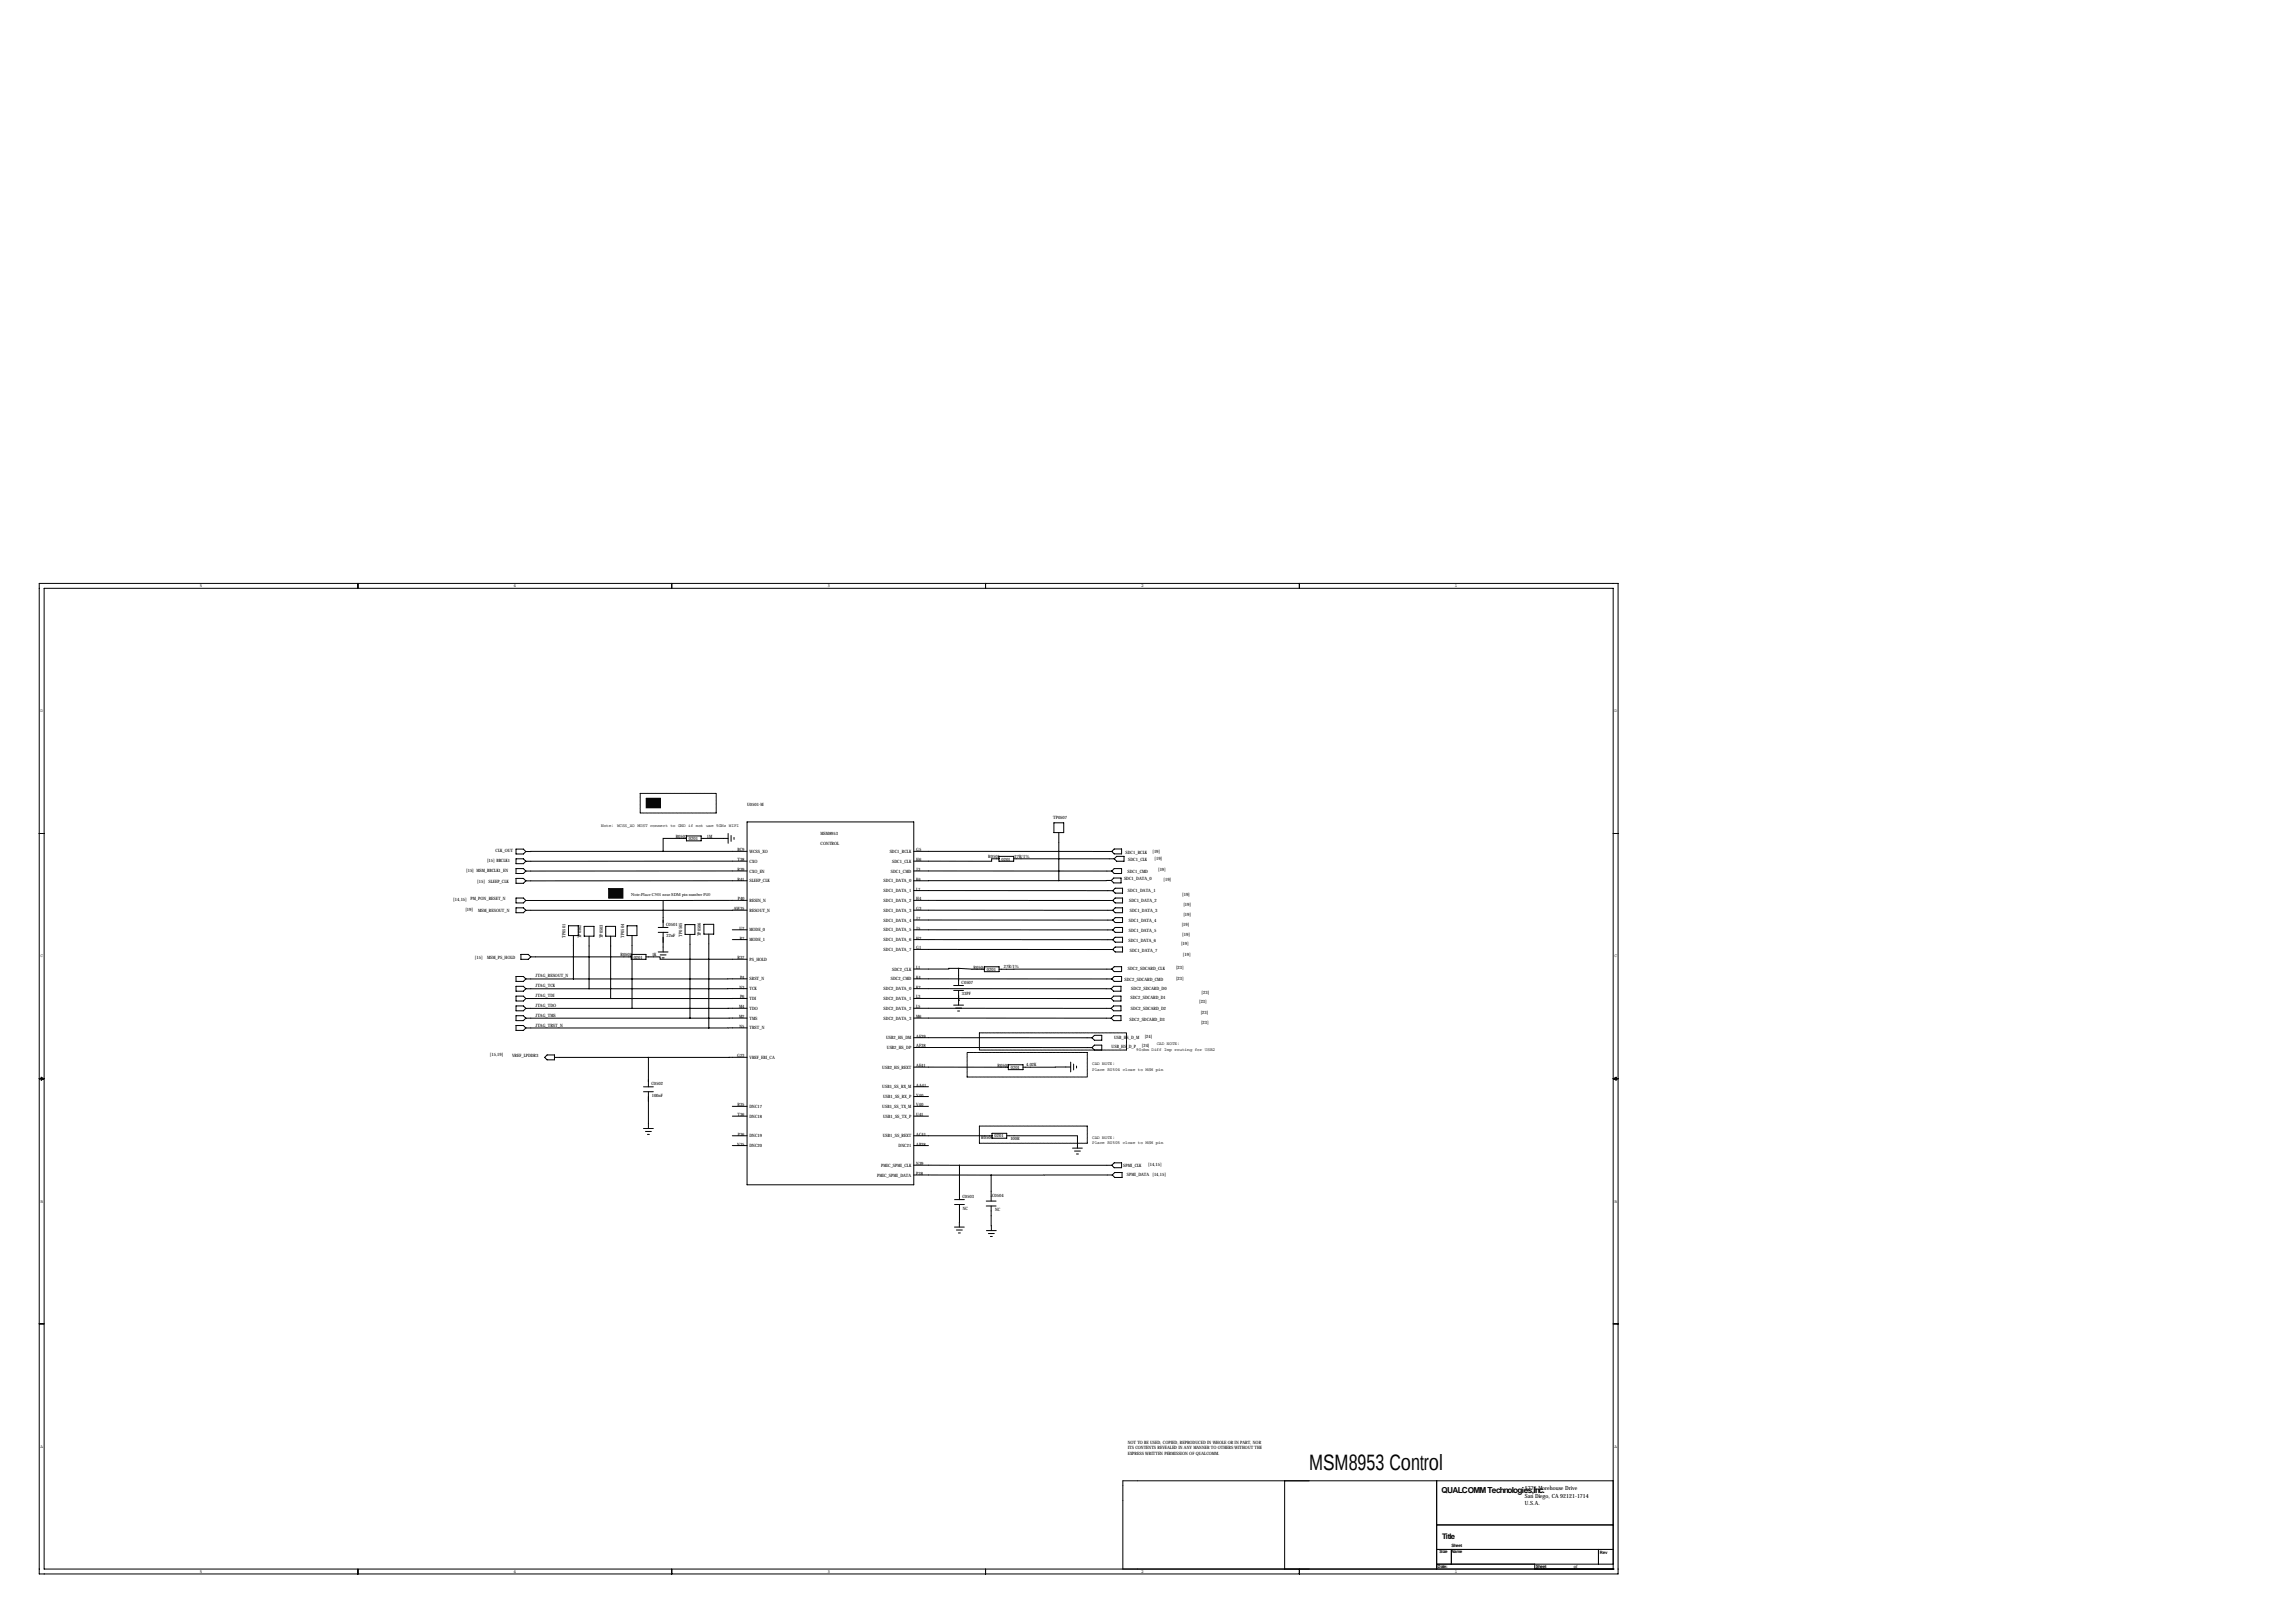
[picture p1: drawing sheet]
<svg xmlns="http://www.w3.org/2000/svg" width="1189mm" height="841mm" viewBox="0 0 1189 841" stroke-linecap="round" stroke-linejoin="round" font-family="sans-serif">
<defs><g id="words">
<text font-size="11.5" x="678" y="761">MSM8953 Control</text>
<text font-size="4.3" x="747" y="773">QUALCOMM Technologies,Inc.</text>
<text font-size="4" x="747" y="797">Title</text>
<g font-size="3">
<text x="790" y="772">5775 Morehouse Drive</text>
<text x="790" y="776">San Diego, CA 92121-1714</text>
<text x="790" y="779">U.S.A.</text>
</g>
<g font-size="2.3">
<text x="103" y="304">5</text>
<text x="266" y="304">4</text>
<text x="429" y="304">3</text>
<text x="591" y="304">2</text>
<text x="754" y="304">1</text>
<text x="21" y="369">D</text>
<text x="836" y="369">D</text>
<text x="387" y="417">U0501-M</text>
<text x="546" y="424">TP0507</text>
<text x="311" y="428">Note:</text>
<text x="320" y="428">WCSS_XO MUST connect to GND if not use 5GHz WIFI</text>
<text x="350" y="434">R0502</text>
<text x="357" y="435">0201</text>
<text x="366" y="434">1M</text>
<text x="425" y="438">CONTROL</text>
<text x="425" y="433">MSM8953</text>
<text x="257" y="441">CLK_OUT</text>
<text x="382" y="441">BC9</text>
<text x="388" y="442">WCSS_XO</text>
<text x="461" y="442">SDC1_RCLK</text>
<text x="475" y="441">G5</text>
<text x="583" y="442">SDC1_RCLK</text>
<text x="597" y="442">[19]</text>
<text x="252" y="446">[15] BBCLK1</text>
<text x="382" y="446">T38</text>
<text x="388" y="447">CXO</text>
<text x="462" y="447">SDC1_CLK</text>
<text x="475" y="446">H6</text>
<text x="512" y="445">R0501</text>
<text x="519" y="446">0201</text>
<text x="526" y="444">27R/1%</text>
<text x="584" y="446">SDC1_CLK</text>
<text x="598" y="445">[19]</text>
<text x="242" y="452">[15] MSM_BBCLK1_EN</text>
<text x="382" y="451">R39</text>
<text x="388" y="452">CXO_EN</text>
<text x="461" y="452">SDC1_CMD</text>
<text x="475" y="451">J3</text>
<text x="584" y="452">SDC1_CMD</text>
<text x="600" y="451">[19]</text>
<text x="247" y="457">[15]</text>
<text x="253" y="457">SLEEP_CLK</text>
<text x="382" y="456">R41</text>
<text x="388" y="457">SLEEP_CLK</text>
<text x="458" y="457">SDC1_DATA_0</text>
<text x="475" y="456">K6</text>
<text x="475" y="461">L7</text>
<text x="582" y="456">SDC1_DATA_0</text>
<text x="603" y="456">[19]</text>
<text x="235" y="467">[14,15]</text>
<text x="244" y="466">PM_PON_RESET_N</text>
<text x="327" y="464">Note:Place C501 near SDM pin number P40</text>
<text x="382" y="466">P40</text>
<text x="388" y="467">RESIN_N</text>
<text x="458" y="462">SDC1_DATA_1</text>
<text x="458" y="467">SDC1_DATA_2</text>
<text x="475" y="466">H4</text>
<text x="584" y="462">SDC1_DATA_1</text>
<text x="585" y="467">SDC1_DATA_2</text>
<text x="612" y="464">[19]</text>
<text x="241" y="472">[19]</text>
<text x="248" y="472">MSM_RESOUT_N</text>
<text x="380" y="471">AW35</text>
<text x="388" y="472">RESOUT_N</text>
<text x="458" y="472">SDC1_DATA_3</text>
<text x="475" y="471">G3</text>
<text x="585" y="472">SDC1_DATA_3</text>
<text x="613" y="469">[19]</text>
<text x="345" y="480">C0501</text>
<text x="458" y="477">SDC1_DATA_4</text>
<text x="475" y="477">J7</text>
<text x="585" y="478">SDC1_DATA_4</text>
<text x="612" y="480">[19]</text>
<text x="613" y="474">[19]</text>
<text x="293" y="486" transform="rotate(-90 293 486)">TP0501</text>
<text x="323" y="486" transform="rotate(-90 323 486)">TP0504</text>
<text x="345" y="486">22nF</text>
<text x="353" y="485" transform="rotate(-90 353 485)">TP0505</text>
<text x="363" y="485" transform="rotate(-90 363 485)">TP0506</text>
<text x="383" y="482">U7</text>
<text x="388" y="482">MODE_0</text>
<text x="458" y="482">SDC1_DATA_5</text>
<text x="475" y="482">J5</text>
<text x="585" y="483">SDC1_DATA_5</text>
<text x="612" y="485">[19]</text>
<text x="301" y="486" transform="rotate(-90 301 486)">TP0502</text>
<text x="312" y="486" transform="rotate(-90 312 486)">TP0503</text>
<text x="383" y="487">R7</text>
<text x="388" y="488">MODE_1</text>
<text x="458" y="488">SDC1_DATA_6</text>
<text x="475" y="487">H2</text>
<text x="475" y="492">G1</text>
<text x="585" y="488">SDC1_DATA_6</text>
<text x="612" y="490">[19]</text>
<text x="21" y="496">C</text>
<text x="246" y="497">[15]</text>
<text x="252" y="497">MSM_PS_HOLD</text>
<text x="321" y="495">R0503</text>
<text x="328" y="497">0201</text>
<text x="338" y="495">1K</text>
<text x="382" y="497">R37</text>
<text x="388" y="498">PS_HOLD</text>
<text x="458" y="493">SDC1_DATA_7</text>
<text x="585" y="493">SDC1_DATA_7</text>
<text x="613" y="495">[19]</text>
<text x="836" y="496">C</text>
<text x="462" y="503">SDC2_CLK</text>
<text x="475" y="502">L1</text>
<text x="504" y="502">R0504</text>
<text x="511" y="503">0201</text>
<text x="520" y="501">27R/1%</text>
<text x="584" y="502">SDC2_SDCARD_CLK</text>
<text x="609" y="502">[23]</text>
<text x="277" y="506">JTAG_RESOUT_N</text>
<text x="383" y="507">P4</text>
<text x="388" y="508">SRST_N</text>
<text x="461" y="508">SDC2_CMD</text>
<text x="475" y="507">K4</text>
<text x="498" y="510">C0507</text>
<text x="583" y="508">SDC2_SDCARD_CMD</text>
<text x="609" y="507">[23]</text>
<text x="277" y="511">JTAG_TCK</text>
<text x="383" y="512">N3</text>
<text x="388" y="513">TCK</text>
<text x="458" y="513">SDC2_DATA_0</text>
<text x="475" y="512">K2</text>
<text x="498" y="516">33PF</text>
<text x="586" y="513">SDC2_SDCARD_D0</text>
<text x="622" y="515">[23]</text>
<text x="277" y="516">JTAG_TDI</text>
<text x="277" y="522">JTAG_TDO</text>
<text x="383" y="517">P6</text>
<text x="388" y="518">TDI</text>
<text x="458" y="518">SDC2_DATA_1</text>
<text x="475" y="517">L3</text>
<text x="586" y="518">SDC2_SDCARD_D1</text>
<text x="621" y="520">[23]</text>
<text x="277" y="527">JTAG_TMS</text>
<text x="383" y="522">M4</text>
<text x="383" y="527">M2</text>
<text x="388" y="523">TDO</text>
<text x="458" y="523">SDC2_DATA_2</text>
<text x="475" y="522">L5</text>
<text x="475" y="527">M6</text>
<text x="586" y="523">SDC2_SDCARD_D2</text>
<text x="622" y="525">[23]</text>
<text x="277" y="532">JTAG_TRST_N</text>
<text x="383" y="532">N5</text>
<text x="388" y="533">TRST_N</text>
<text x="388" y="528">TMS</text>
<text x="458" y="528">SDC2_DATA_3</text>
<text x="585" y="529">SDC2_SDCARD_D3</text>
<text x="622" y="531">[23]</text>
<text x="459" y="538">USB2_HS_DM</text>
<text x="475" y="537">AE39</text>
<text x="577" y="538">USB_HS_D_M</text>
<text x="593" y="538">[24]</text>
<text x="459" y="543">USB2_HS_DP</text>
<text x="475" y="543">AF38</text>
<text x="576" y="543">USB_HS_D_P</text>
<text x="589" y="545">90ohm Diff Imp routing for USB2</text>
<text x="592" y="543">[24]</text>
<text x="599" y="541">CAD NOTE:</text>
<text x="254" y="547">[15,19]</text>
<text x="265" y="547">VREF_LPDDR3</text>
<text x="382" y="548">G23</text>
<text x="388" y="548">VREF_EBI_CA</text>
<text x="566" y="552">CAD NOTE:</text>
<text x="457" y="554">USB2_HS_REXT</text>
<text x="475" y="553">AE41</text>
<text x="517" y="553">R0505</text>
<text x="524" y="554">0201</text>
<text x="532" y="552">4.02K</text>
<text x="566" y="555">Place R0504 close to MSM pin</text>
<text x="337" y="562">C0502</text>
<text x="457" y="564">USB1_SS_RX_M</text>
<text x="475" y="563">AA41</text>
<text x="338" y="568">100nF</text>
<text x="457" y="569">USB1_SS_RX_P</text>
<text x="475" y="568">Y40</text>
<text x="382" y="573">R35</text>
<text x="388" y="574">DNC17</text>
<text x="457" y="574">USB1_SS_TX_M</text>
<text x="475" y="573">V40</text>
<text x="382" y="578">T36</text>
<text x="388" y="579">DNC18</text>
<text x="457" y="579">USB1_SS_TX_P</text>
<text x="475" y="578">U41</text>
<text x="382" y="593">N35</text>
<text x="382" y="588">P36</text>
<text x="388" y="589">DNC19</text>
<text x="457" y="589">USB1_SS_REXT</text>
<text x="475" y="588">AC41</text>
<text x="475" y="593">AB38</text>
<text x="508" y="590">R0506</text>
<text x="515" y="589">0201</text>
<text x="523" y="590">100R</text>
<text x="566" y="590">CAD NOTE:</text>
<text x="566" y="593">Place R0505 close to MSM pin</text>
<text x="388" y="594">DNC20</text>
<text x="465" y="594">DNC21</text>
<text x="457" y="604">PMIC_SPMI_CLK</text>
<text x="475" y="604">N39</text>
<text x="582" y="604">SPMI_CLK</text>
<text x="595" y="604">[14,15]</text>
<text x="454" y="609">PMIC_SPMI_DATA</text>
<text x="475" y="609">P38</text>
<text x="584" y="609">SPMI_DATA [14,15]</text>
<text x="21" y="623">B</text>
<text x="499" y="621">C0503</text>
<text x="514" y="620">C0504</text>
<text x="836" y="623">B</text>
<text x="499" y="627">NC</text>
<text x="516" y="627">NC</text>
<text x="21" y="750">A</text>
<text x="584" y="748">NOT TO BE USED, COPIED, REPRODUCED IN WHOLE OR IN PART, NOR</text>
<text x="836" y="750">A</text>
<text x="584" y="751">ITS CONTENTS REVEALED IN ANY MANNER TO OTHERS WITHOUT THE</text>
<text x="584" y="754">EXPRESS WRITTEN PERMISSION OF QUALCOMM.</text>
<text x="752" y="801">Sheet</text>
<text x="746" y="805">Size</text>
<text x="752" y="804">Name</text>
<text x="829" y="805">Rev</text>
<text x="103" y="815">5</text>
<text x="266" y="815">4</text>
<text x="429" y="815">3</text>
<text x="591" y="815">2</text>
<text x="745" y="812">Date:</text>
<text x="754" y="815">1</text>
<text x="796" y="812">Sheet</text>
<text x="815" y="812">of</text>
</g>
</g></defs>
<g fill="none" stroke="#000" stroke-width=".52">
<path d="M20 302h818v513h-818zM23 305h813v508h-813zM185 302v3M348 302v3M511 302v3M673 302v3M20 432h3M267 440h4l1 1-1 1h-4zM356 434h-12v7M356 433h7v3h-7zM363 434h14M377 432v5"/>
<path d="M379 433v3M380 434v1M387 426h86v188h-86zM546 426h5v5h-5zM548 431v25M836 432h2M267 445h4l1 1-1 1h-4zM267 450h4l1 1-1 1h-4zM267 455h4l1 1-1 2h-4zM344 441h-72M344 441h43M387 446h-115"/>
<path d="M387 451h-115M387 456h-115M473 441h103M473 451h103M517 445h-3v1h-41M517 444h8v2h-8zM525 445h52M548 456h-75M576 456h-28M576 451l1-1h4v2h-4zM576 441l1-1h4v2h-4zM577 455h4v2h-4l-1-1z"/>
<path d="M577 445l1-1h4v2h-4zM267 465h4l1 1-1 2h-4zM267 470h4l1 2-1 1h-4zM294 480h6v5h-6zM303 480h5v5h-5zM314 480h5v5h-5zM325 480h5v5h-5zM344 466v14M355 479h5v5h-5zM365 479h5v5h-5zM387 471l-115 1M387 466h-115"/>
<path d="M473 466h103M473 471l103 1M473 461h103M473 477h103M576 461l2-1h4v3h-4zM576 466l2-1h4v3h-4zM576 472l2-2h4v3h-4zM576 477l2-2h4v3h-4zM270 494h4l1 2-1 1h-4zM275 496h52M297 485v22M305 485v27"/>
<path d="M316 485v32M327 494h8v3h-8zM327 485v37M335 496h7v1h45M341 480h5M341 483h5M341 493h5M342 495h3M343 496h1M344 483v10M357 484v43M367 484v48"/>
<path d="M379 482h8M379 487h8M473 482h103M473 487h103M473 492h103M576 482l2-2h4v3h-4zM576 492l2-1h4v2h-4zM578 485h4v3h-4l-2-1zM267 506h4l1 1-1 1h-4zM267 511h4l1 1-1 1h-4zM267 516h4l1 1-1 1h-4zM272 507h25"/>
<path d="M272 517h44M272 512h33M387 507h-90M387 512h-82M387 517h-71M473 507h103M473 512h103M473 517h103M494 510h5M494 513h5M497 502h-24M497 502h13"/>
<path d="M497 518h.1M497 502v8M497 513v8M510 501h8v2h-8zM576 512l1-1h4v2h-4zM576 517l1-1h4v2h-4zM576 502h-58M576 502l1-1h4v2h-4zM576 507l1-1h4v2h-4zM267 521h4l1 1-1 2h-4zM267 526h4l1 1-1 2h-4zM267 531h4l1 1-1 2h-4z"/>
<path d="M272 532h95M272 527h85M272 522h55M387 522h-60M387 527h-30M387 532h-20M473 522h103M473 527h103M473 537l93 1M494 521h5M496 524h1M566 538l1-2h4v3h-4z"/>
<path d="M576 527l1-1h4v3h-4zM576 522l1-1h4v3h-4zM20 559h3M21 558l2 1h-2zM283 546h4v3h-4l-1-1zM287 548h49M336 548v15M387 548h-51M473 553h49M473 543h93M522 552h8v2h-8zM555 553h-25"/>
<path d="M555 550v5M556 551v3M558 552v1M566 543l1-2h4v3h-4zM836 559h2M836 559l1-1v1zM333 563h5M333 565h5M336 565v20M379 573h8M379 578h8M473 573h8"/>
<path d="M473 578h8M473 563h8M473 568h8M333 585h5M334 586h3M335 588h1M379 588h8M379 593h8M473 588h41M473 593h8M514 587h8v3h-8zM522 588h36v7"/>
<path d="M556 595h5M557 596h3M558 598h1M473 604h24M473 609h40M497 604v17M497 604h79M513 609v13M576 604l1-2h4v3h-4zM576 609h-63M577 607h4v3h-4l-1-1zM494 636h6"/>
<path d="M494 621h6M494 624h6M495 637h4M496 639h1M497 624v12M511 625h5M511 622h5M511 637h5M512 639h3M513 625l1 12M513 640h1M20 686h3"/>
<path d="M836 686h2M665 767v46M744 767v46M836 767h-254v46M744 790h92M185 813v2M348 813v2M511 813v2M673 813v2M744 803h92M744 810h92M752 803v7"/>
<path d="M795 813h.1M795 810v3M828 803v7M836 813h.1"/>
</g>
<g fill="none" stroke="#000" stroke-width=".52" stroke-dasharray=".4 .4">
<path d="M332 411h39M371 411v10M332 421v-10M371 421h-39M507 535h77M584 535v9M501 558v-13M501 545h62M507 544v-9M563 545v13M563 558h-62M584 544h-77"/>
<path d="M507 592v-9M507 583h56M563 583v9M563 592h-56"/>
</g>
<g fill="#000" stroke="#000" stroke-width=".52">
<path d="M335 413h7v5h-7zM315 460h8v5h-8z"/>
<path d="M343 466a.5 .5 0 0 0 1 0 .5 .5 0 0 0-1 0zM343 441a.5 .5 0 0 0 1 0 .5 .5 0 0 0-1 0zM548 456a.5 .5 0 0 0 1 0 .5 .5 0 0 0-1 0z"/>
</g>
<use href="#words"/>
</svg>
